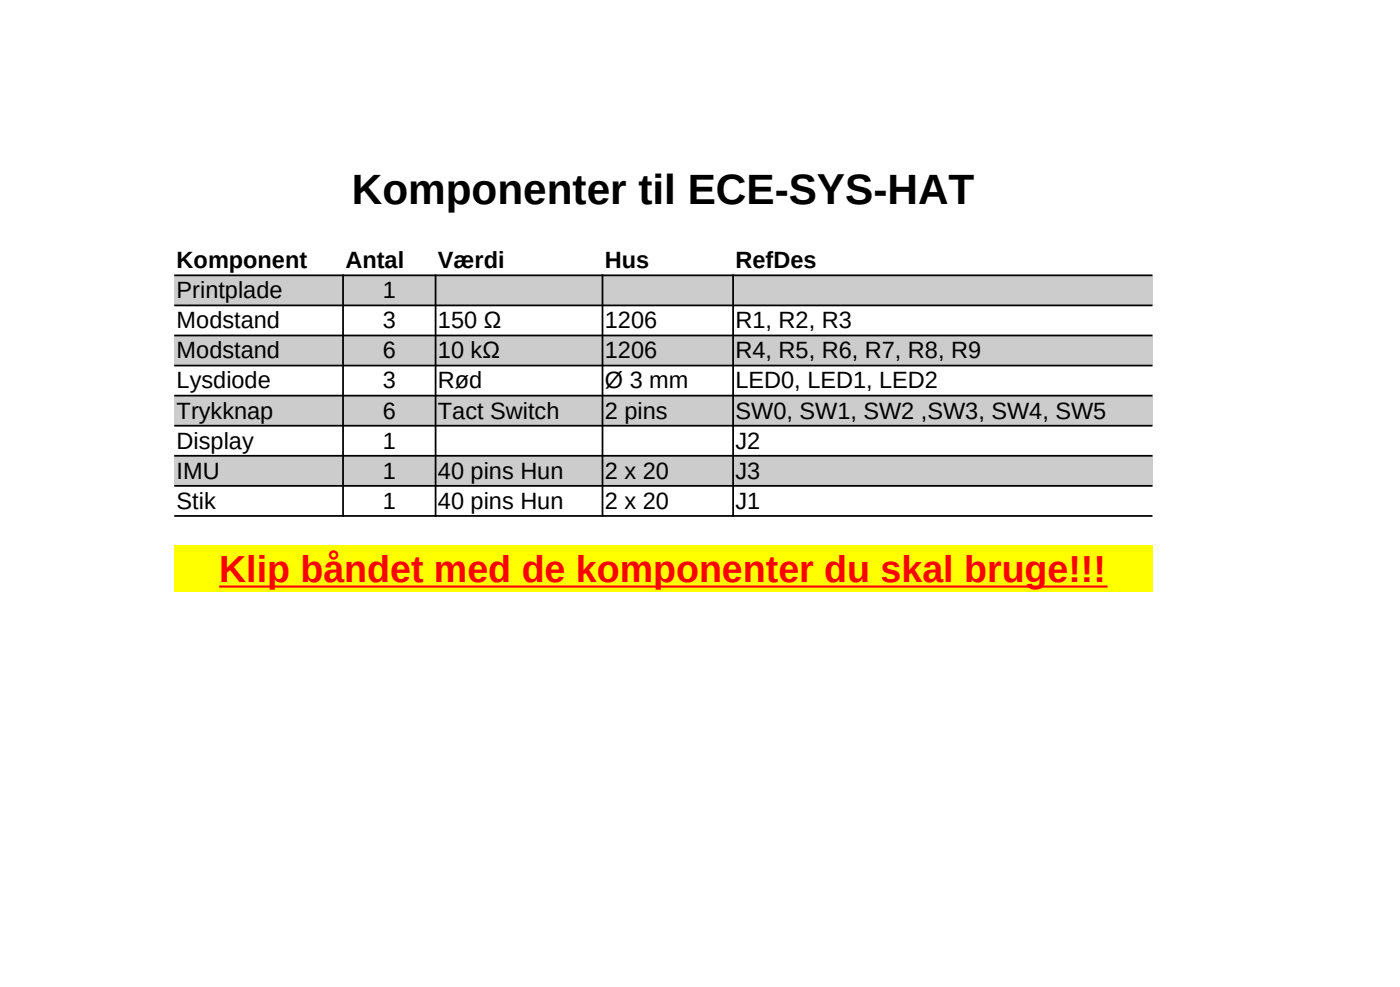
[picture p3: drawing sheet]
<svg xmlns="http://www.w3.org/2000/svg" width="210mm" height="148mm" viewBox="0 0 210 148" stroke-linecap="round" stroke-linejoin="round" font-family="sans-serif">
<defs><g id="words">
<text font-size="6.3" x="52.8" y="30.6">Komponenter til ECE-SYS-HAT</text>
<text font-size="5.6" fill="#f00" x="32.9" y="87.3">Klip båndet med de komponenter du skal bruge!!!</text>
<g font-size="3.5">
<text x="26.5" y="40.2">Komponent</text>
<text x="51.8" y="40.2">Antal</text>
<text x="65.7" y="40.2">Værdi</text>
<text x="90.7" y="40.2">Hus</text>
<text x="110.3" y="40.2">RefDes</text>
<text x="26.5" y="44.7">Printplade</text>
<text x="57.4" y="44.7">1</text>
<text x="26.5" y="49.2">Modstand</text>
<text x="26.5" y="53.7">Modstand</text>
<text x="57.4" y="49.2">3</text>
<text x="57.4" y="53.7">6</text>
<text x="65.7" y="49.2">150 Ω</text>
<text x="65.7" y="53.7">10 kΩ</text>
<text x="90.7" y="49.2">1206</text>
<text x="90.7" y="53.7">1206</text>
<text x="110.3" y="49.2">R1, R2, R3</text>
<text x="110.3" y="53.7">R4, R5, R6, R7, R8, R9</text>
<text x="26.5" y="58.3">Lysdiode</text>
<text x="57.4" y="58.3">3</text>
<text x="65.7" y="58.3">Rød</text>
<text x="90.7" y="58.3">Ø 3 mm</text>
<text x="110.3" y="58.3">LED0, LED1, LED2</text>
<text x="26.5" y="62.8">Trykknap</text>
<text x="57.4" y="62.8">6</text>
<text x="65.7" y="62.8">Tact Switch</text>
<text x="90.7" y="62.8">2 pins</text>
<text x="110.3" y="62.8">SW0, SW1, SW2 ,SW3, SW4, SW5</text>
<text x="26.5" y="67.3">Display</text>
<text x="26.5" y="71.8">IMU</text>
<text x="57.4" y="67.3">1</text>
<text x="57.4" y="71.8">1</text>
<text x="65.7" y="71.8">40 pins Hun</text>
<text x="90.7" y="71.8">2 x 20</text>
<text x="110.3" y="67.3">J2</text>
<text x="110.3" y="71.8">J3</text>
<text x="26.5" y="76.3">Stik</text>
<text x="57.4" y="76.3">1</text>
<text x="65.7" y="76.3">40 pins Hun</text>
<text x="90.7" y="76.3">2 x 20</text>
<text x="110.3" y="76.3">J1</text>
</g>
</g></defs>
<g fill="#ccc">
<path d="M26.1 41.3h146.8v4.5h-146.8z" fill-rule="evenodd"/>
<path d="M26.1 50.3h146.8v4.5h-146.8z" fill-rule="evenodd"/>
<path d="M26.1 59.3h146.8v4.5h-146.8z" fill-rule="evenodd"/>
<path d="M26.1 68.3h146.8v4.5h-146.8z" fill-rule="evenodd"/>
</g>
<path d="M26.1 81.9h146.8v6.9h-146.8z" fill-rule="evenodd" fill="#ff0"/>
<g fill="none" stroke="#000" stroke-width=".26">
<path d="M26.1 41.3h146.8M26.1 45.8h146.8M26.1 50.3h146.8M26.1 54.8h146.8M26.1 59.3h146.8M51.5 41.2v36.3M65.3 41.2v36.3M90.4 41.2v36.3M110 41.2v36.3M26.1 63.8h146.8M26.1 68.4h146.8M26.1 72.9h146.8"/>
<path d="M26.1 77.4h146.8"/>
</g>
<path d="M32.9 88h133.3" fill="none" stroke="#f00" stroke-width=".32"/>
<use href="#words"/>
</svg>
